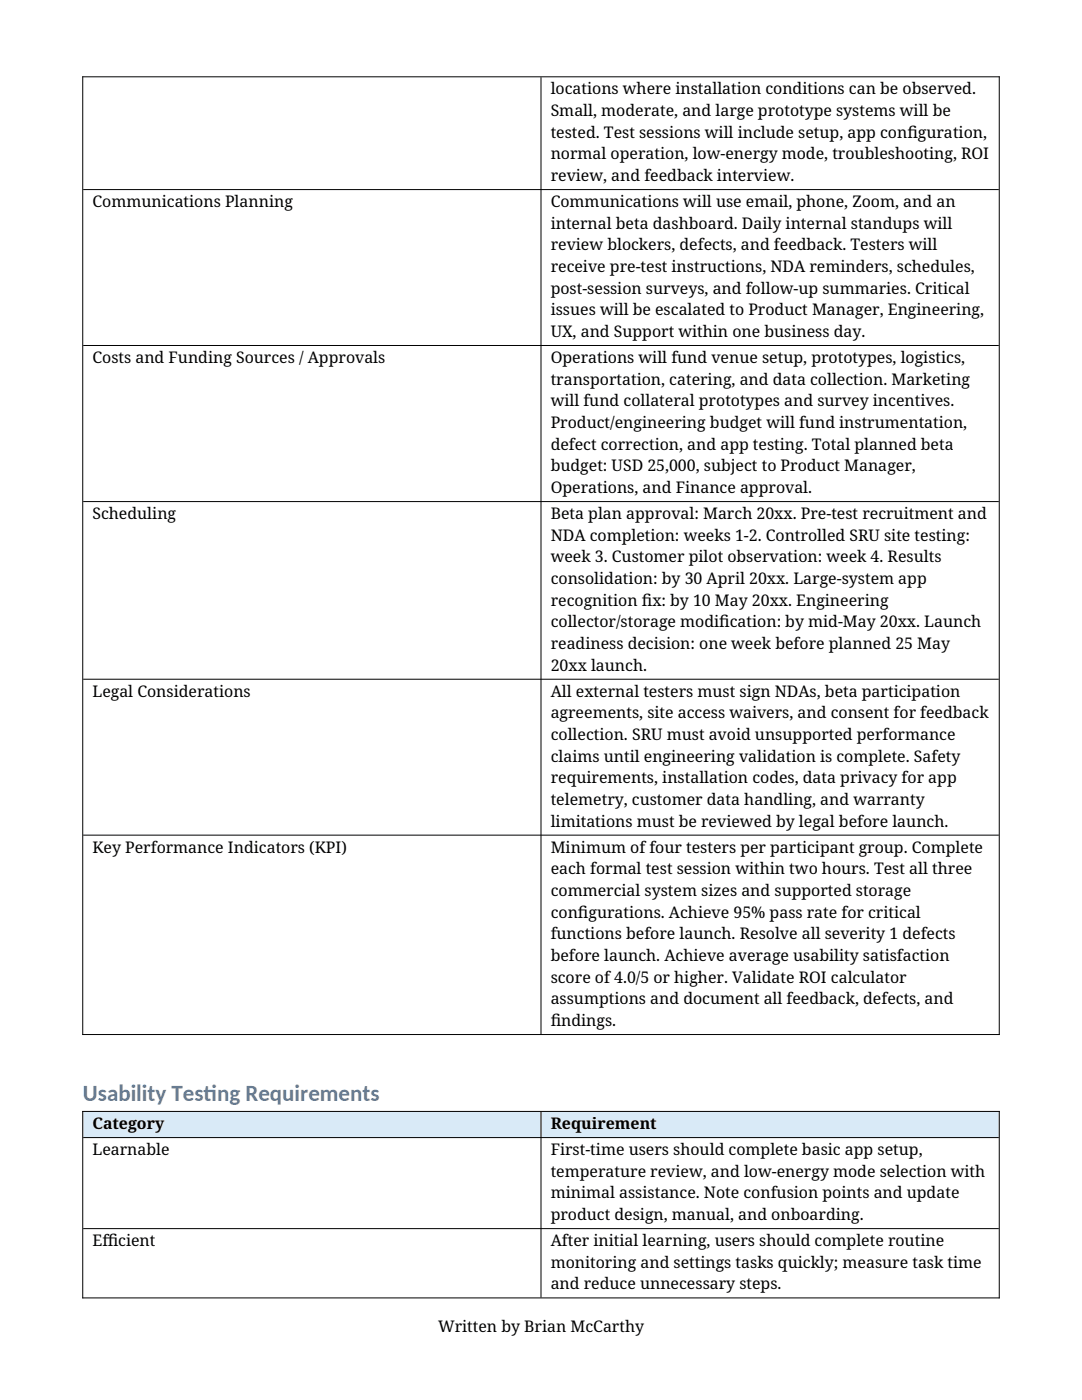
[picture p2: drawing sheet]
<svg xmlns="http://www.w3.org/2000/svg" width="216mm" height="279mm" viewBox="0 0 216 279" stroke-linecap="round" stroke-linejoin="round" font-family="sans-serif">
<defs><g id="words">
<g font-size="4.6" fill="#4f81bd">
<text x="16.5" y="219.7">Usability Test</text>
<text x="40.6" y="219.7">ing Requirements</text>
</g>
<g font-size="3.2">
<text x="109.9" y="18.8">locations where installation conditions can be observed.</text>
<text x="109.9" y="23.1">Small, moderate, and large prototype systems will be</text>
<text x="109.9" y="27.5">tested. Test sessions will include setup, app conf</text>
<text x="181.1" y="27.5">iguration,</text>
<text x="109.9" y="31.8">normal operation, low-energy mode, troubleshooting, ROI</text>
<text x="18.5" y="41.3">Communications Planning</text>
<text x="109.9" y="36.1">review, and feedback interview.</text>
<text x="109.9" y="41.3">Communications will use email, phone, Zoom, and an</text>
<text x="109.9" y="45.6">internal beta dashboard. Daily internal standups will</text>
<text x="109.9" y="50">review blockers, defects, and feedback. Testers will</text>
<text x="109.9" y="54.3">receive pre-test instructions, NDA reminders, schedules,</text>
<text x="109.9" y="58.6">post-session surveys, and follow-up summaries. Critical</text>
<text x="109.9" y="62.9">issues will be escalated to Product Manager, Engineering,</text>
<text x="109.9" y="67.2">UX, and Support within one business day.</text>
<text x="18.5" y="72.4">Costs and Funding Sources / Approvals</text>
<text x="109.9" y="72.4">Operations will fund venue setup, prototypes, logistics,</text>
<text x="109.9" y="76.8">transportation, catering, and data collection. Marketing</text>
<text x="109.9" y="81.1">will fund collateral prototypes and survey incentives.</text>
<text x="109.9" y="85.4">Product/engineering budget will fund instrumentation,</text>
<text x="109.9" y="89.7">defect correction, and app testing. Total planned beta</text>
<text x="109.9" y="94.1">budget: USD 25,000, subject to Product Manager,</text>
<text x="109.9" y="98.4">Operations, and Finance approval.</text>
<text x="18.5" y="103.6">Scheduling</text>
<text x="109.9" y="103.6">Beta plan approval: March 20xx. Pre-test recruitment and</text>
<text x="109.9" y="107.9">NDA completion: weeks 1-2. Controlled SRU site testing:</text>
<text x="109.9" y="112.2">week 3. Customer pilot observation: week 4. Results</text>
<text x="109.9" y="116.5">consolidation: by 30 April 20xx. Large-system app</text>
<text x="109.9" y="120.9">recognition f</text>
<text x="109.9" y="125.2">collector/storage modif</text>
<text x="128.1" y="120.9">ix: by 10 May 20xx. Engineering</text>
<text x="143.5" y="125.2">ication: by mid-May 20xx. Launch</text>
<text x="109.9" y="129.5">readiness decision: one week before planned 25 May</text>
<text x="109.9" y="133.8">20xx launch.</text>
<text x="18.5" y="139">Legal Considerations</text>
<text x="109.9" y="139">All external testers must sign NDAs, beta participation</text>
<text x="109.9" y="143.4">agreements, site access waivers, and consent for feedback</text>
<text x="109.9" y="147.7">collection. SRU must avoid unsupported performance</text>
<text x="109.9" y="152">claims until engineering validation is complete. Safety</text>
<text x="109.9" y="156.3">requirements, installation codes, data privacy for app</text>
<text x="109.9" y="160.6">telemetry, customer data handling, and warranty</text>
<text x="109.9" y="165">limitations must be reviewed by legal before launch.</text>
<text x="18.5" y="170.2">Key Performance Indicators (KPI)</text>
<text x="109.9" y="170.2">Minimum of four testers per participant group. Complete</text>
<text x="109.9" y="174.5">each formal test session within two hours. Test all three</text>
<text x="109.9" y="178.8">commercial system sizes and supported storage</text>
<text x="109.9" y="183.1">conf</text>
<text x="115.3" y="183.1">igurations. Achieve 95% pass rate for critical</text>
<text x="109.9" y="187.4">functions before launch. Resolve all severity 1 defects</text>
<text x="109.9" y="191.8">before launch. Achieve average usability satisfaction</text>
<text x="109.9" y="196.1">score of 4.0/5 or higher. Validate ROI calculator</text>
<text x="109.9" y="200.4">assumptions and document all feedback, defects, and</text>
<text x="109.9" y="204.7">f</text>
<text x="109.9" y="204.7">indings.</text>
<text x="18.5" y="225.3">Category</text>
<text x="109.9" y="225.3">Requirement</text>
<text x="18.5" y="230.5">Learnable</text>
<text x="109.9" y="230.5">First-time users should complete basic app setup,</text>
<text x="109.9" y="234.8">temperature review, and low-energy mode selection with</text>
<text x="109.9" y="239.1">minimal assistance. Note confusion points and update</text>
<text x="109.9" y="243.5">product design, manual, and onboarding.</text>
<text x="18.5" y="248.7">Ef</text>
<text x="20.4" y="248.7">f</text>
<text x="20.4" y="248.7">icient</text>
<text x="109.9" y="248.7">After initial learning, users should complete routine</text>
<text x="109.9" y="253">monitoring and settings tasks quickly; measure task time</text>
<text x="109.9" y="257.3">and reduce unnecessary steps.</text>
<text x="87.4" y="265.8">Written by Brian McCarthy</text>
</g>
</g></defs>
<g fill="#d9eaf7">
<path d="M16.5 221.7h91.4v5.2h-91.4z" fill-rule="evenodd"/>
<path d="M107.9 221.7h91.5v5.2h-91.5z" fill-rule="evenodd"/>
<path d="M16.5 221.7h91.4v5.2h-91.4z" fill-rule="evenodd"/>
<path d="M107.9 221.7h91.5v5.2h-91.5z" fill-rule="evenodd"/>
</g>
<g fill="none" stroke="#000" stroke-width=".2">
<path d="M16.4 15.3h183.1M16.5 15.2v191.4M107.9 15.4v191M199.4 15.2v191.4M16.6 37.8h182.7M16.6 69h182.7M16.6 100.1h182.7M16.6 135.6h182.7M16.6 166.7h182.7M16.4 206.5h183.1M16.4 221.8h183.1M16.5 221.7v37.4"/>
<path d="M16.6 227h182.7M107.9 221.9v37M199.4 221.7v37.4M16.4 259h183.1M16.6 245.2h182.7"/>
</g>
<use href="#words"/>
</svg>
